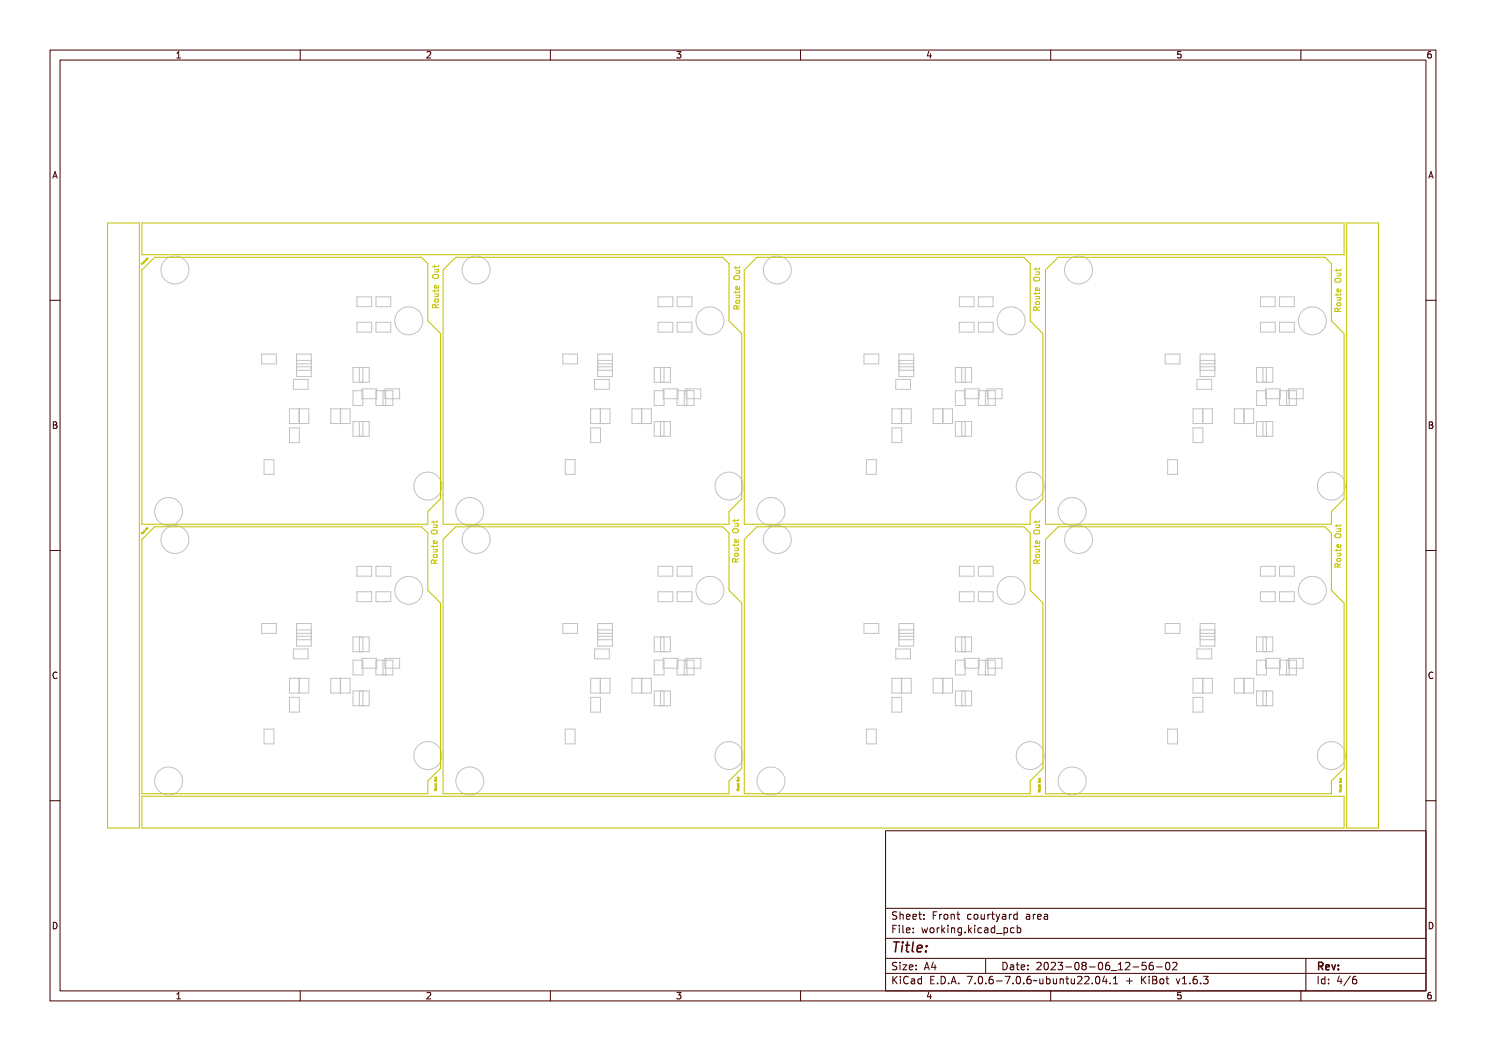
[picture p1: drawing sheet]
<svg xmlns="http://www.w3.org/2000/svg" width="297mm" height="210mm" viewBox="0 0 297 210" stroke-linecap="round" stroke-linejoin="round" font-family="sans-serif">
<defs><g id="words">
<text font-size="2.7" fill="#480000" x="178" y="190.3">Title:</text>
<g font-size="2" fill="#480000">
<text x="178" y="183.7">Sheet: Front courtyard area</text>
<text x="178" y="186.5">File: working.kicad_pcb</text>
<text x="178" y="193.9">Size: A4</text>
<text x="178" y="196.6">KiCad E.D.A. 7.0.6-7.0.6~ubuntu22.04.1 + KiBot v1.6.3</text>
<text x="200" y="193.9">Date: 2023-08-06_12-56-02</text>
<text x="263" y="196.6">Id: 4/6</text>
<text x="263" y="193.9">Rev:</text>
</g>
<g font-size="1.7" fill="#480000">
<text x="35" y="11.7">1</text>
<text x="85" y="11.7">2</text>
<text x="135" y="11.7">3</text>
<text x="185" y="11.7">4</text>
<text x="235" y="11.7">5</text>
<text x="285" y="11.7">6</text>
<text x="10.5" y="35.7">A</text>
<text x="285.5" y="35.7">A</text>
<text x="10.5" y="85.6">B</text>
<text x="285.5" y="85.6">B</text>
<text x="10.5" y="135.7">C</text>
<text x="285.5" y="135.7">C</text>
<text x="10.5" y="185.6">D</text>
<text x="285.5" y="185.6">D</text>
<text x="35" y="199.7">1</text>
<text x="85" y="199.7">2</text>
<text x="135" y="199.7">3</text>
<text x="185" y="199.7">4</text>
<text x="235" y="199.7">5</text>
<text x="285" y="199.7">6</text>
</g>
</g></defs>
<g fill="none" stroke="#c2c2c2" stroke-width=".2">
<path d="M71.3 59.3h3v2h-3zM75.1 59.3h3v2h-3zM131.5 59.3h3v2h-3zM135.3 59.3h3v2h-3zM191.7 59.3h3v2h-3zM195.5 59.3h3v2h-3zM251.9 59.3h3v2h-3zM255.7 59.3h3v2h-3zM52.3 70.7h2.9v2h-2.9zM58.6 75.8h3v2h-3zM59.3 72h2.9M59.3 74h2.9"/>
<path d="M59.3 72.7h2.9M59.3 70.7h2.9v4.6h-2.9zM59.3 73.3h2.9M70.6 73.4h3.2v3h-3.2zM70.6 78.1h1.9v2.9h-1.9zM71.3 64.4h3v2h-3zM71.8 73.4v3M72.4 77.7h2.9v2h-2.9zM72.5 73.4v3M75.1 78.1h3.4v2.9h-3.4zM75.1 64.4h3v2h-3zM76.5 78.1v2.9"/>
<path d="M76.9 77.7h3v2h-3zM77.1 78.1v2.9M112.5 70.7h2.9v2h-2.9zM118.8 75.8h3v2h-3zM119.5 72h2.9M119.5 74h2.9M119.5 70.7h2.9v4.6h-2.9zM119.5 72.7h2.9M119.5 73.3h2.9M130.8 78.1h1.9v2.9h-1.9zM130.8 73.4h3.2v3h-3.2zM131.5 64.4h3v2h-3z"/>
<path d="M132 73.4v3M132.6 77.7h2.9v2h-2.9zM132.7 73.4v3M135.3 78.1h3.4v2.9h-3.4zM135.3 64.4h3v2h-3zM136.7 78.1v2.9M137.1 77.7h3v2h-3zM137.3 78.1v2.9M172.7 70.7h2.9v2h-2.9zM179 75.8h3v2h-3zM179.7 72h2.9M179.7 74h2.9"/>
<path d="M179.7 72.7h2.9M179.7 70.7h2.9v4.6h-2.9zM179.7 73.3h2.9M191 73.4h3.2v3h-3.2zM191 78.1h1.9v2.9h-1.9zM191.7 64.4h3v2h-3zM192.2 73.4v3M192.7 77.7h3v2h-3zM192.9 73.4v3M195.5 78.1h3.4v2.9h-3.4zM195.5 64.4h3v2h-3zM196.9 78.1v2.9"/>
<path d="M197.3 77.7h3v2h-3zM197.5 78.1v2.9M232.9 70.7h2.9v2h-2.9zM239.2 75.8h3v2h-3zM239.9 72h2.9M239.9 70.7h2.9v4.6h-2.9zM239.9 74h2.9M239.9 72.7h2.9M239.9 73.3h2.9M251.2 73.4h3.2v3h-3.2zM251.2 78.1h1.9v2.9h-1.9zM251.9 64.4h3v2h-3z"/>
<path d="M252.4 73.4v3M252.9 77.7h3v2h-3zM253.1 73.4v3M255.7 78.1h3.4v2.9h-3.4zM255.7 64.4h3v2h-3zM257.1 78.1v2.9M257.5 77.7h3v2h-3zM257.7 78.1v2.9M52.8 91.8h1.9v3h-1.9zM57.9 85.5h1.9v2.9h-1.9zM57.9 81.7h3.8v2.9h-3.8zM59.8 81.7v2.9"/>
<path d="M66.1 81.7h3.9v2.9h-3.9zM68 81.7v2.9M68.1 81.7v2.9M70.6 84.2h3.2v3h-3.2zM71.8 84.2v3M72.5 84.2v3M113 91.8h1.9v3h-1.9zM118.1 81.7h3.8v2.9h-3.8zM118.1 85.5h1.9v2.9h-1.9zM120 81.7v2.9M126.3 81.7h3.9v2.9h-3.9zM128.2 81.7v2.9"/>
<path d="M128.3 81.7v2.9M130.8 84.2h3.2v3h-3.2zM132 84.2v3M132.7 84.2v3M173.2 91.8h1.9v3h-1.9zM178.3 85.5h1.9v2.9h-1.9zM178.3 81.7h3.8v2.9h-3.8zM180.2 81.7v2.9M186.5 81.7h3.9v2.9h-3.9zM188.4 81.7v2.9M188.5 81.7v2.9M191 84.2h3.2v3h-3.2z"/>
<path d="M192.2 84.2v3M192.9 84.2v3M233.4 91.8h1.9v3h-1.9zM238.5 81.7h3.8v2.9h-3.8zM238.5 85.5h1.9v2.9h-1.9zM240.4 81.7v2.9M246.7 81.7h3.9v2.9h-3.9zM248.6 81.7v2.9M248.7 81.7v2.9M251.2 84.2h3.2v3h-3.2zM252.4 84.2v3M253.1 84.2v3"/>
<path d="M71.3 113.2h3v1.9h-3zM71.3 118.2h3v2h-3zM75.1 113.2h3v1.9h-3zM75.1 118.2h3v2h-3zM131.5 113.2h3v1.9h-3zM131.5 118.2h3v2h-3zM135.3 113.2h3v1.9h-3zM135.3 118.2h3v2h-3zM191.7 113.2h3v1.9h-3zM191.7 118.2h3v2h-3zM195.5 113.2h3v1.9h-3zM195.5 118.2h3v2h-3z"/>
<path d="M251.9 113.2h3v1.9h-3zM251.9 118.2h3v2h-3zM255.7 113.2h3v1.9h-3zM255.7 118.2h3v2h-3zM52.3 124.6h2.9v2h-2.9zM57.9 135.5h3.8v3h-3.8zM57.9 139.3h1.9v3h-1.9zM58.6 129.7h3v1.9h-3zM59.3 126.6h2.9M59.3 124.6h2.9v4.5h-2.9zM59.3 127.1h2.9M59.3 125.9h2.9"/>
<path d="M59.3 127.8h2.9M59.8 135.5v3M66.1 135.5h3.9v3h-3.9zM68 135.5v3M68.1 135.5v3M70.6 127.3h3.2v2.9h-3.2zM70.6 138.1h3.2v2.9h-3.2zM70.6 131.9h1.9v3h-1.9zM71.8 127.3v2.9M71.8 138.1v2.9M72.4 131.6h2.9v1.9h-2.9zM72.5 127.3v2.9"/>
<path d="M72.5 138.1v2.9M75.1 131.9h3.4v3h-3.4zM76.5 131.9v3M76.9 131.6h3v1.9h-3zM77.1 131.9v3M112.5 124.6h2.9v2h-2.9zM118.1 135.5h3.8v3h-3.8zM118.1 139.3h1.9v3h-1.9zM118.8 129.7h3v1.9h-3zM119.5 126.6h2.9M119.5 124.6h2.9v4.5h-2.9zM119.5 127.1h2.9"/>
<path d="M119.5 125.9h2.9M119.5 127.8h2.9M120 135.5v3M126.3 135.5h3.9v3h-3.9zM128.2 135.5v3M128.3 135.5v3M130.8 131.9h1.9v3h-1.9zM130.8 127.3h3.2v2.9h-3.2zM130.8 138.1h3.2v2.9h-3.2zM132 127.3v2.9M132 138.1v2.9M132.6 131.6h2.9v1.9h-2.9z"/>
<path d="M132.7 127.3v2.9M132.7 138.1v2.9M135.3 131.9h3.4v3h-3.4zM136.7 131.9v3M137.1 131.6h3v1.9h-3zM137.3 131.9v3M172.7 124.6h2.9v2h-2.9zM178.3 135.5h3.8v3h-3.8zM178.3 139.3h1.9v3h-1.9zM179 129.7h3v1.9h-3zM179.7 126.6h2.9M179.7 124.6h2.9v4.5h-2.9z"/>
<path d="M179.7 127.1h2.9M179.7 125.9h2.9M179.7 127.8h2.9M180.2 135.5v3M186.5 135.5h3.9v3h-3.9zM188.4 135.5v3M188.5 135.5v3M191 127.3h3.2v2.9h-3.2zM191 131.9h1.9v3h-1.9zM191 138.1h3.2v2.9h-3.2zM192.2 127.3v2.9M192.2 138.1v2.9"/>
<path d="M192.7 131.6h3v1.9h-3zM192.9 127.3v2.9M192.9 138.1v2.9M195.5 131.9h3.4v3h-3.4zM196.9 131.9v3M197.3 131.6h3v1.9h-3zM197.5 131.9v3M232.9 124.6h2.9v2h-2.9zM238.5 135.5h3.8v3h-3.8zM238.5 139.3h1.9v3h-1.9zM239.2 129.7h3v1.9h-3zM239.9 124.6h2.9v4.5h-2.9z"/>
<path d="M239.9 126.6h2.9M239.9 127.1h2.9M239.9 125.9h2.9M239.9 127.8h2.9M240.4 135.5v3M246.7 135.5h3.9v3h-3.9zM248.6 135.5v3M248.7 135.5v3M251.2 127.3h3.2v2.9h-3.2zM251.2 131.9h1.9v3h-1.9zM251.2 138.1h3.2v2.9h-3.2zM252.4 127.3v2.9"/>
<path d="M252.4 138.1v2.9M252.9 131.6h3v1.9h-3zM253.1 127.3v2.9M253.1 138.1v2.9M255.7 131.9h3.4v3h-3.4zM257.1 131.9v3M257.5 131.6h3v1.9h-3zM257.7 131.9v3M52.8 145.7h1.9v2.9h-1.9zM113 145.7h1.9v2.9h-1.9zM173.2 145.7h1.9v2.9h-1.9zM233.4 145.7h1.9v2.9h-1.9z"/>
<circle cx="35" cy="54" r="2.79"/>
<circle cx="95.2" cy="54" r="2.79"/>
<circle cx="155.4" cy="54" r="2.79"/>
<circle cx="215.6" cy="53.9" r="2.79"/>
<circle cx="81.7" cy="64.1" r="2.79"/>
<circle cx="141.9" cy="64.1" r="2.79"/>
<circle cx="202.1" cy="64.1" r="2.79"/>
<circle cx="262.3" cy="64.1" r="2.79"/>
<circle cx="85.5" cy="97.1" r="2.79"/>
<circle cx="145.7" cy="97.1" r="2.79"/>
<circle cx="205.9" cy="97.1" r="2.79"/>
<circle cx="266.1" cy="97.1" r="2.79"/>
<circle cx="33.7" cy="102.2" r="2.79"/>
<circle cx="35" cy="107.8" r="2.79"/>
<circle cx="81.7" cy="118" r="2.79"/>
<circle cx="93.9" cy="102.2" r="2.79"/>
<circle cx="95.2" cy="107.8" r="2.79"/>
<circle cx="141.9" cy="118" r="2.79"/>
<circle cx="154.1" cy="102.2" r="2.79"/>
<circle cx="155.4" cy="107.8" r="2.79"/>
<circle cx="202.1" cy="118" r="2.79"/>
<circle cx="214.3" cy="102.2" r="2.79"/>
<circle cx="215.6" cy="107.8" r="2.79"/>
<circle cx="262.3" cy="118" r="2.79"/>
<circle cx="33.7" cy="156.1" r="2.79"/>
<circle cx="85.5" cy="151" r="2.79"/>
<circle cx="93.9" cy="156.1" r="2.79"/>
<circle cx="145.7" cy="151" r="2.79"/>
<circle cx="154.1" cy="156.1" r="2.79"/>
<circle cx="205.9" cy="151" r="2.79"/>
<circle cx="214.3" cy="156.1" r="2.79"/>
<circle cx="266.1" cy="151" r="2.79"/>
</g>
<g fill="none" stroke="#c2c200" stroke-width=".2">
<path d="M21.5 44.6h6.4v120.9h-6.4zM28.2 52.8h.3h-.2l.1 .1zM28.3 52.8h.1M28.3 52.6l-.1 .1 .2 .2M28.3 52.6h.1M28.3 52.6l.1 .1M28.4 44.6h240.2v6.3h-240.2zM28.4 54l2.5-2.6h53.3l1.3 1.3v11.4l2.5 2.6v33l-2.5 2.5v2.6h-57.1zM28.4 52.7l.1 .1M28.4 52.7h.1M28.5 52.6h.1M28.5 52.6v.1"/>
<path d="M28.5 52.5v.1M28.5 52.5h.1M28.5 52.5l.2 .1-.1-.2 .1 .2zM28.5 52.7h.1M28.6 52.5v.1M28.6 52.7h.1M28.6 52.4l.1 .1M28.6 52.6v.1M28.6 52.6h.1M28.7 52.4l.1 .1M28.7 52.3l.2 .1zM28.7 52.5h.1"/>
<path d="M28.7 52.2l.1 .2M28.8 52.5h-.1M28.8 52.5h.1M28.8 52.2l-.1 .1M28.8 52.4h.1M28.8 52.2l.2 .1zM28.8 52.2h.1M28.9 52.2l.1 .1M28.9 52.2h.1M28.9 52.4h.1M28.9 52.1l-.1 .1M28.9 52.1l.1 .1"/>
<path d="M29 52.2l-.1 .1M29 52.3h.1M29 52.2v.1M29.1 51.9l.1 .1M29.1 51.9h.1M29.1 51.9l.1 .1zM29.1 51.8v.1M29.1 51.8h.1M29.1 51.8l.2 .1M29.2 51.9h.1v-.1l.1 .1zM29.3 52h-.1M29.3 52h.1"/>
<path d="M29.3 51.7l.1 .1M29.3 51.9v.1M29.3 51.6l.2 .2zM29.4 51.7l.1 .1M29.4 51.8h.1M29.4 51.5l.1 .2M29.5 51.8h-.1M29.5 51.8h.1M29.5 51.6h-.1M29.5 51.7h.1M29.6 51.7h-.1M29.6 51.7h.1"/>
<path d="M86.5 55l.8-.2a.39 .39 0 0 1 .4 .4 .39 .39 0 0 1-.4 .4h-.4a.39 .39 0 0 1-.4-.2 .39 .39 0 0 1 0-.4zM86.8 55.4a.54 .54 0 0 1 .7-.1 .54 .54 0 0 1 .2 .7 .62 .62 0 0 1-1-.5zM86.8 55.6a.51 .51 0 0 1 .5-.2 .51 .51 0 0 1 .4 .4 .51 .51 0 0 1-.5 .1 .51 .51 0 0 1-.4-.3zM86.9 53v.4M86.9 57.9v.4M86.9 58.7h.7M86.9 53.8h.7M86.9 59.9l.5-.2 .2 .4-.2 .3h-.3l-.2-.3zM86.9 59.1h.9l-.1 .2a.28 .28 0 0 1 .1 .3 .28 .28 0 0 1-.3 .2h-.6v-.2h.7l.1-.1-.2-.2h-.6zM86.9 58.2h.1v.3h.6l.2-.3v.3l-.2 .1-.6 .1-.1 .2v-.2h-.2v-.2h.2zM86.9 54.4h.9l-.1 .1a.28 .28 0 0 1 .1 .4 .28 .28 0 0 1-.3 .1h-.6v-.1h.7l.1-.2-.2-.2h-.6zM86.9 53.5h.1v.3h.6l.2-.3v.3l-.2 .1h-.6l-.1 .2v-.2h-.2v-.1h.2z"/>
<path d="M87 57.3l.4-.1v.6a.33 .33 0 0 0 .3-.2 .33 .33 0 0 0-.1-.4 .44 .44 0 0 1 .1 .6 .44 .44 0 0 1-.6 .1 .44 .44 0 0 1-.1-.6zM87.1 57.4l.2-.1v.5l-.2-.2zM87.5 53.8l.1 .5h-.7M87.5 58.7l.1 .5h-.7M87.6 57v.4l-.1 .1h-.6v-.5h.2l.2 .5M87.6 53l-.1 .3h-1M87.6 57.9l-.1 .3h-1M91.1 51.4h53.3l1.3 1.3v11.4l2.5 2.6v33l-2.5 2.5v2.6h-57.1v-50.8zM146.8 55.2l.7-.1a.39 .39 0 0 1 .4 .4 .39 .39 0 0 1-.4 .4h-.4a.4 .4 0 0 1-.4-.3 .4 .4 0 0 1 .1-.4zM147 55.6a.54 .54 0 0 1 .7-.1 .54 .54 0 0 1 .2 .7 .62 .62 0 0 1-1-.4zM147 55.8a.51 .51 0 0 1 .5-.2 .51 .51 0 0 1 .4 .4 .51 .51 0 0 1-.5 .2 .51 .51 0 0 1-.4-.4zM147.1 53.2v.5"/>
<path d="M147.1 58.1v.5M147.1 59h.7M147.1 54.1h.7M147.1 59.4h.9l-.1 .1a.28 .28 0 0 1 .1 .4 .28 .28 0 0 1-.3 .1h-.6v-.1h.7l.1-.2-.2-.2h-.6zM147.1 58.4h.1v.4h.6l.2-.4v.4l-.2 .1h-.6l-.1 .2v-.2h-.2v-.1h.2zM147.1 54.6h.9l-.1 .2a.28 .28 0 0 1 .1 .3 .28 .28 0 0 1-.3 .2h-.6v-.1l.7-.1 .1-.1-.2-.2h-.6zM147.1 53.7h.1v.3h.6l.2-.3v.3l-.2 .2h-.6l-.1 .2v-.2h-.2v-.2h.2zM147.2 57.5l.4-.1v.6a.33 .33 0 0 0 .3-.2 .33 .33 0 0 0-.1-.3 .44 .44 0 0 1 .1 .6 .44 .44 0 0 1-.6 .1 .44 .44 0 0 1-.1-.7zM147.3 57.6h.2v.4l-.3-.1zM147.7 59l.1 .4-.7 .1M147.7 54.1l.1 .4-.7 .1M147.8 57.3v.3l-.1 .2-.6-.1v-.4l.2-.1 .2 .6"/>
<path d="M147.8 53.2l-.1 .3h-1M147.8 58.1l-.1 .3h-1M151.3 51.4h53.3l1.3 1.3v11.4l2.5 2.6v33l-2.5 2.5v2.6h-57.1v-50.8zM206.7 55.5l.7-.1a.39 .39 0 0 1 .4 .3 .39 .39 0 0 1-.4 .4h-.4a.39 .39 0 0 1-.4-.2 .39 .39 0 0 1 .1-.4zM206.9 55.9a.54 .54 0 0 1 .7-.1 .54 .54 0 0 1 .2 .7 .62 .62 0 0 1-1-.5zM206.9 56.1a.51 .51 0 0 1 .5-.2 .51 .51 0 0 1 .4 .4 .51 .51 0 0 1-.5 .1 .51 .51 0 0 1-.4-.3zM207 53.5v.4M207 58.4v.4M207 59.2h.8M207 54.3h.8M207.1 59.6h.8l-.1 .2a.28 .28 0 0 1 .1 .3 .28 .28 0 0 1-.3 .2h-.5v-.2h.6l.1-.1-.1-.2h-.6zM207.1 58.7h.1v.3h.5l.2-.3v.3l-.1 .1-.6 .1-.1 .2v-.2h-.3v-.2h.3z"/>
<path d="M207.1 54.9h.8l-.1 .1a.28 .28 0 0 1 .1 .4 .28 .28 0 0 1-.3 .2h-.5v-.2h.6l.1-.2-.1-.2h-.6zM207.1 54h.1v.3h.5l.2-.3v.3l-.1 .1h-.6l-.1 .3v-.3h-.3v-.1h.3zM207.2 57.8l.3-.1v.6a.33 .33 0 0 0 .3-.2 .33 .33 0 0 0-.1-.4 .44 .44 0 0 1 .1 .6 .44 .44 0 0 1-.6 .1 .44 .44 0 0 1 0-.6zM207.2 57.9l.2-.1v.5l-.2-.2zM207.7 54.3v.5h-.7M207.7 59.2v.5h-.7M207.7 57.5l.1 .4-.2 .2-.5-.1v-.5h.2l.1 .6M207.8 53.5l-.2 .3h-1M207.8 58.4l-.2 .3h-1M211.5 51.4h53.3l1.3 1.3v11.4l2.5 2.6v33l-2.5 2.5v2.6h-57.1v-50.8zM266.9 55.8l.7-.2a.39 .39 0 0 1 .4 .4 .39 .39 0 0 1-.4 .4h-.4a.39 .39 0 0 1-.4-.2 .39 .39 0 0 1 .1-.4zM267.1 56.1a.54 .54 0 0 1 .7-.1 .54 .54 0 0 1 .2 .7 .62 .62 0 0 1-1-.4z"/>
<path d="M267.1 56.3a.51 .51 0 0 1 .5-.1 .51 .51 0 0 1 .4 .3 .51 .51 0 0 1-.5 .2 .51 .51 0 0 1-.4-.4zM267.2 53.8v.4M267.2 58.6v.5M267.2 59.5h.8M267.2 54.6h.8M267.3 59.9h.8l-.1 .1a.28 .28 0 0 1 .1 .4 .28 .28 0 0 1-.3 .1h-.5v-.1h.6l.1-.2-.1-.2h-.6zM267.3 58.9h.1v.4h.5l.2-.4v.4l-.1 .1h-.6l-.1 .2v-.2h-.3v-.1h.3zM267.3 55.1h.8l-.1 .2a.28 .28 0 0 1 .1 .3 .28 .28 0 0 1-.3 .2h-.5v-.1h.6l.1-.2-.1-.2h-.6zM267.3 54.2h.1v.3h.5l.2-.3v.3l-.1 .2h-.6l-.1 .2v-.2h-.3v-.2h.3zM267.4 58l.3-.1v.7a.33 .33 0 0 0 .3-.3 .33 .33 0 0 0-.1-.3 .44 .44 0 0 1 .1 .6 .44 .44 0 0 1-.6 .1 .44 .44 0 0 1 0-.7zM267.4 58.1h.2v.4l-.2-.1zM267.9 54.6v.4l-.7 .1"/>
<path d="M267.9 59.5v.4l-.7 .1M267.9 57.8l.1 .3-.2 .2h-.5v-.5l.2-.1 .1 .6M268 53.8l-.2 .2h-1M268 58.6l-.2 .3h-1M269.2 44.6h6.3v120.9h-6.3zM86.7 61.1l.4-.1 .2 .2 .5-.3v.1l-.5 .4v.2h.5v.1h-1.2zM86.8 61.2h.3l.1 .4h-.4zM87.1 61.5l-.1-.6h-.4l-.1 .6h1.1M87.1 60.2l.6 .1a.29 .29 0 0 1-.3 .3 .29 .29 0 0 1-.3-.4zM87.6 60.8l-.5 .4M146.9 61.4l.4-.1 .2 .2 .5-.4v.2l-.5 .4v.1h.5v.2h-1.2zM147 61.5h.3l.1 .3h-.4z"/>
<path d="M147.1 60.1l.5-.1 .2 .4-.2 .2h-.3l-.2-.2zM147.3 61.7l-.1-.5-.4-.1-.1 .6h1.1M147.3 60.5l.6 .1a.29 .29 0 0 1-.3 .3 .29 .29 0 0 1-.3-.4zM147.8 61.1l-.5 .4M206.9 61.6l.3-.1 .2 .2 .5-.3v.1l-.4 .4v.2h.4v.1h-1.1zM207 61.7h.3v.4h-.4zM207.1 60.3h.6v.5h-.6l-.1-.2zM207.2 62v-.6h-.5l-.1 .6h1.2M207.3 60.7l.5 .1a.29 .29 0 0 1-.3 .3 .29 .29 0 0 1-.2-.4zM207.8 61.3l-.6 .4M267.1 61.9l.3-.1 .2 .2 .5-.4v.2l-.5 .4v.1h.5v.2h-1.1zM267.2 62h.3v.3h-.4z"/>
<path d="M267.3 60.6l.5-.1 .2 .4-.2 .2h-.4l-.2-.2zM267.4 62.2v-.5l-.5-.1-.1 .6h1.2M267.5 61l.5 .1a.29 .29 0 0 1-.3 .3 .29 .29 0 0 1-.2-.4zM268 61.6l-.6 .4M28.2 106.6h.3l-.2 .1 .1 .1zM28.3 106.6h.1M28.3 106.5h-.1l.2 .2M28.3 106.5h.1M28.3 106.6h.2M28.4 107.8l2.5-2.5h53.3l1.3 1.2v11.5l2.5 2.5v33l-2.5 2.6v2.5h-57.1zM28.4 106.5h.1M28.4 106.5l-.1 .1"/>
<path d="M28.5 106.4h.1M28.5 106.4v.1M28.5 106.4h.2l-.1-.1 .1 .1zM28.5 106.5h.1M28.6 106.4v.1M28.6 106.3l.1 .1M28.6 106.5h.1M28.7 106.2l.1 .1M28.7 106.2l.2 .1zM28.7 106.4h.1M28.7 106.1l.1 .1M28.8 106.3h.1"/>
<path d="M28.8 106.3l-.1 .1M28.8 106.1l-.1 .1M28.8 106.2h.1M28.8 106l.2 .2zM28.8 106l.1 .1M28.9 106h-.1M28.9 106.1h.1M28.9 106.2h.1M28.9 106h.1M29 106l-.1 .1M29 106.1h-.1M29.1 105.7l.1 .1"/>
<path d="M29.1 105.8l.1 .1zM29.1 105.7h.1M29.1 105.6v.1M29.1 105.6l.2 .2M29.1 105.6h.1M29.2 105.8v.1M29.2 105.7l.1 .1v-.2l.1 .1zM29.2 105.9h.1M29.3 105.8l-.1 .1M29.3 105.6l.1 .1M29.3 105.8h.1M29.3 105.5l.2 .1z"/>
<path d="M29.4 105.5l.1 .1M29.4 105.7h.1M29.4 105.4l.1 .1M29.5 105.6h.1M29.5 105.4l-.1 .1M29.5 105.5h.1M29.6 105.5h-.1M29.6 105.5h.1M86.4 106l.6-.1a.39 .39 0 0 1 .4 .4 .39 .39 0 0 1-.4 .4h-.4a.4 .4 0 0 1-.4-.3 .4 .4 0 0 1 .2-.4zM86.5 112.2l.3-.1 .2 .2 .5-.4v.2l-.4 .4v.1h.4v.2h-1.1zM86.5 106.4a.54 .54 0 0 1 .7-.1 .54 .54 0 0 1 .2 .7 .62 .62 0 0 1-1-.4zM86.5 106.6a.51 .51 0 0 1 .5-.2 .51 .51 0 0 1 .4 .4 .51 .51 0 0 1-.5 .2 .51 .51 0 0 1-.4-.4z"/>
<path d="M86.6 112.3h.3v.3h-.4zM86.6 104v.5M86.6 108.9v.5M86.6 109.8h.8M86.6 104.9h.8M86.7 110.9l.5-.1 .2 .4-.2 .2h-.4l-.2-.2zM86.7 110.2h.8l-.1 .1a.28 .28 0 0 1 .1 .4 .28 .28 0 0 1-.3 .1h-.5v-.1h.6l.1-.2-.1-.2h-.6zM86.7 109.2h.1v.4h.5l.2-.4v.4l-.1 .1h-.6l-.1 .2v-.2h-.3v-.1h.3zM86.7 105.4h.8l-.1 .2a.28 .28 0 0 1 .1 .3 .28 .28 0 0 1-.3 .2h-.5v-.1l.6-.1 .1-.1-.1-.2h-.6zM86.7 104.5h.1v.3h.5l.2-.3v.3l-.1 .2h-.6l-.1 .2v-.2h-.3v-.2h.3zM86.8 108.3l.3-.1v.6a.33 .33 0 0 0 .3-.2 .33 .33 0 0 0 0-.3 .44 .44 0 0 1 0 .6 .44 .44 0 0 1-.6 .1 .44 .44 0 0 1 0-.7zM86.8 112.5v-.5l-.5-.1-.1 .6h1.2"/>
<path d="M86.8 108.4h.2v.4l-.2-.1zM86.9 111.3l.5 .1a.29 .29 0 0 1-.3 .3 .29 .29 0 0 1-.2-.4zM87.3 104.9v.4l-.7 .1M87.3 109.8v.4l-.7 .1M87.3 108.1l.1 .3-.2 .2-.5-.1v-.4l.2-.1 .1 .6M87.4 111.9l-.6 .4M87.4 104l-.2 .3h-1M87.4 108.9l-.2 .3h-1M88.6 107.8l2.5-2.5h53.3l1.3 1.2v11.5l2.5 2.5v33l-2.5 2.6v2.5h-57.1zM146.5 105.8l.7-.2a.39 .39 0 0 1 .4 .4 .39 .39 0 0 1-.4 .4h-.4a.39 .39 0 0 1-.4-.2 .39 .39 0 0 1 .1-.4zM146.7 111.9l.3-.1 .2 .2 .5-.3v.1l-.4 .4v.2h.4v.1h-1.1zM146.7 106.2a.54 .54 0 0 1 .7-.1 .54 .54 0 0 1 .2 .7 .62 .62 0 0 1-1-.5z"/>
<path d="M146.7 106.4a.51 .51 0 0 1 .5-.2 .51 .51 0 0 1 .4 .4 .51 .51 0 0 1-.5 .1 .51 .51 0 0 1-.4-.3zM146.8 112h.3v.4h-.4zM146.8 103.8v.4M146.8 108.7v.4M146.8 109.5h.8M146.8 104.6h.8M146.9 110.7l.5-.2 .2 .4-.2 .3h-.4l-.2-.3zM146.9 109.9h.8l-.1 .2a.28 .28 0 0 1 .1 .3 .28 .28 0 0 1-.3 .2h-.5v-.2h.6l.1-.1-.1-.2h-.6zM146.9 109h.1v.3h.5l.2-.3v.3l-.1 .1-.6 .1-.1 .2v-.2h-.3v-.2h.3zM146.9 105.2h.8l-.1 .1a.28 .28 0 0 1 .1 .4 .28 .28 0 0 1-.3 .1h-.5v-.1h.6l.1-.2-.1-.2h-.6zM146.9 104.3h.1v.3h.5l.2-.3v.3l-.1 .1h-.6l-.1 .2v-.2h-.3v-.1h.3zM147 108.1l.3-.1v.6a.33 .33 0 0 0 .3-.2 .33 .33 0 0 0 0-.4 .44 .44 0 0 1 0 .6 .44 .44 0 0 1-.6 .1 .44 .44 0 0 1 0-.6z"/>
<path d="M147 112.3v-.6h-.5l-.1 .6h1.2M147 108.2l.2-.1v.5l-.2-.2zM147.1 111l.5 .1a.29 .29 0 0 1-.3 .3 .29 .29 0 0 1-.2-.4zM147.5 104.6v.5h-.7M147.5 109.5v.5h-.7M147.5 107.8l.1 .4-.2 .1h-.5v-.5h.2l.1 .5M147.6 111.6l-.6 .4M147.6 103.8l-.2 .3h-1M147.6 108.7l-.2 .3h-1M148.8 107.8l2.5-2.5h53.3l1.3 1.2v11.5l2.5 2.5v33l-2.5 2.6v2.5h-57.1zM206.7 106.1l.7-.2a.39 .39 0 0 1 .4 .4 .39 .39 0 0 1-.4 .4h-.4a.39 .39 0 0 1-.4-.2 .39 .39 0 0 1 .1-.4zM206.9 112.2l.3-.1 .2 .2 .5-.4v.2l-.4 .4v.1h.4v.2h-1.1z"/>
<path d="M206.9 106.4a.54 .54 0 0 1 .7-.1 .54 .54 0 0 1 .2 .7 .62 .62 0 0 1-1-.4zM206.9 106.6a.51 .51 0 0 1 .5-.2 .51 .51 0 0 1 .4 .4 .51 .51 0 0 1-.5 .2 .51 .51 0 0 1-.4-.4zM207 112.3h.3v.3h-.4zM207 109.8h.8M207 104.9h.8M207 104v.5M207 108.9v.5M207.1 110.2h.8l-.1 .1a.28 .28 0 0 1 .1 .4 .28 .28 0 0 1-.3 .1h-.5v-.1h.6l.1-.2-.1-.2h-.6zM207.1 109.2h.1v.4h.5l.2-.4v.4l-.1 .1h-.6l-.1 .2v-.2h-.3v-.1h.3zM207.1 105.4h.8l-.1 .2a.28 .28 0 0 1 .1 .3 .28 .28 0 0 1-.3 .2h-.5v-.1l.6-.1 .1-.1-.1-.2h-.6zM207.1 104.5h.1v.3h.5l.2-.3v.3l-.1 .2h-.6l-.1 .2v-.2h-.3v-.2h.3zM207.1 110.9h.6v.4l-.6 .1-.1-.2z"/>
<path d="M207.2 108.3l.3-.1v.6a.33 .33 0 0 0 .3-.2 .33 .33 0 0 0-.1-.3 .44 .44 0 0 1 .1 .6 .44 .44 0 0 1-.6 .1 .44 .44 0 0 1 0-.7zM207.2 112.5v-.5l-.5-.1-.1 .6h1.2M207.2 108.4h.2v.4l-.2-.1zM207.3 111.3l.5 .1a.29 .29 0 0 1-.3 .3 .29 .29 0 0 1-.2-.4zM207.7 109.8v.4l-.7 .1M207.7 104.9v.4l-.7 .1M207.7 108.1l.1 .3-.2 .2-.5-.1v-.4l.2-.1 .1 .6M207.8 108.9l-.2 .3h-1M207.8 104l-.2 .3h-1M207.8 111.9l-.6 .4M211.5 105.3h53.3l1.3 1.2v11.5l2.5 2.5v33l-2.5 2.6v2.5h-57.1v-50.8zM266.9 106.8l.7-.1a.39 .39 0 0 1 .4 .4 .39 .39 0 0 1-.4 .4h-.4a.39 .39 0 0 1-.4-.3 .39 .39 0 0 1 .1-.4z"/>
<path d="M267.1 112.9l.3-.1 .2 .3 .5-.4v.2l-.5 .3v.2h.5v.1h-1.1zM267.1 107.2a.54 .54 0 0 1 .7-.1 .54 .54 0 0 1 .2 .7 .62 .62 0 0 1-1-.5zM267.1 107.4a.51 .51 0 0 1 .5-.2 .51 .51 0 0 1 .4 .4 .51 .51 0 0 1-.5 .2 .51 .51 0 0 1-.4-.4zM267.2 113h.3v.4h-.4zM267.2 110.5h.8M267.2 105.7h.8M267.2 104.8v.5M267.2 109.7v.5M267.3 110.9h.8l-.1 .2a.28 .28 0 0 1 .1 .3 .28 .28 0 0 1-.3 .2h-.5v-.1l.6-.1 .1-.1-.1-.2h-.6zM267.3 110h.1v.3h.5l.2-.3v.3l-.1 .2h-.6l-.1 .2v-.2h-.3v-.2h.3zM267.3 106.2h.8l-.1 .1a.28 .28 0 0 1 .1 .4 .28 .28 0 0 1-.3 .2h-.5v-.2h.6l.1-.2-.1-.1-.6-.1zM267.3 105.3h.1v.3h.5l.2-.3v.3l-.1 .1h-.6l-.1 .3v-.3h-.3v-.1h.3z"/>
<path d="M267.3 111.6h.6v.5h-.6l-.1-.1zM267.4 109.1l.3-.1v.6a.33 .33 0 0 0 .3-.2 .33 .33 0 0 0-.1-.4 .44 .44 0 0 1 .1 .7 .44 .44 0 0 1-.6 0 .44 .44 0 0 1 0-.6zM267.4 113.3v-.6h-.5l-.1 .6h1.2M267.4 109.2l.2-.1v.5l-.2-.2zM267.5 112.1h.5a.29 .29 0 0 1-.3 .3 .29 .29 0 0 1-.2-.3zM267.9 105.7v.4l-.7 .1M267.9 110.5v.5l-.7 .1M267.9 108.9l.1 .3-.2 .2-.5-.1v-.4l.2-.1 .1 .6M268 112.6l-.6 .4M268 104.8l-.2 .3h-1M268 109.7l-.2 .3h-1M28.4 159.1h240.2v6.4h-240.2z"/>
<path d="M86.9 157.8v.2h.3M86.9 157.8h.1M86.9 155.9h.1M87 157.9l.3-.1-.2 .2 .2 .1h-.4zM87 156.1h.3zM87 157.9l.1 .1zM87 155.3v.1M87 156.8v.2M87 157.1h.2M87 155.5h.2M87 157.2h.3v.2h-.3l.3-.1zM87 156.9l.3 .1-.3 .1z"/>
<path d="M87 155.7h.3v.2h-.3l.3-.1zM87 155.4l.3 .1-.3 .1zM87 157.4l.1 .2h.1v-.2M87 157.8h.1M87 157.8l.1 .2M87 156.6h.2v.2l.1-.2v.2h-.2zM87.1 157.4h-.1M87.1 157.4h.1M87.1 156.7v.1zM87.2 157.4h.1M87.2 157.1h.1M87.2 155.5v.1"/>
<path d="M87.2 156.6v.1h-.2v-.1l.1 .1M87.2 155.6v.1h-.2M87.2 157.1v.1l-.2 .1M87.2 157.8l-.1 .1M87.2 155.3l-.3 .1M87.2 156.8v.1M87.2 156.9h-.3M147.3 156.9h.3M147.3 155.4h.3M147.3 157.8v.2h.4M147.3 155.9l.1 .2h.2l.1-.2M147.3 157.8l.2 .2"/>
<path d="M147.3 157.8h.1M147.4 155.9h.2M147.4 155.9h-.1M147.4 157.9l.3-.1-.1 .2 .1 .1h-.3zM147.4 156.1h.3zM147.4 157.9l.1 .1zM147.4 157.1h.3M147.4 157.3h.2M147.4 155.5h.3M147.4 155.7h.2M147.4 155.3v.1M147.4 156.8v.2"/>
<path d="M147.5 157.6h.1M147.5 157.5v.1M147.5 157.2h.2v.2h-.2l.2-.1zM147.5 156.9l.2 .1-.2 .1zM147.5 155.7h.2v.2h-.2l.2-.1zM147.5 155.4l.2 .1-.2 .1zM147.5 157.6h.2M147.5 157.4h.2M147.5 157.4v.1M147.5 156.6h.1v.2l.1-.2v.2h-.2zM147.5 156.7l.1 .1zM147.6 155.9h.1"/>
<path d="M147.7 157.4v.1M147.7 157.1h.1M147.7 155.5v.1M147.7 156.6l-.1 .1h-.1v-.1l.1 .1M147.7 157.5v.1M147.7 157.6h.1M147.7 155.6v.1M147.7 157.1v.1M147.7 157.2l-.1 .1M147.7 156.9h-.1M147.7 155.7h-.1M147.7 155.3l-.1 .1"/>
<path d="M147.7 157.8l-.2 .1M147.7 155.3h.1M147.7 156.8v.1M147.7 156.9h.1M207.5 156.3h.1M207.6 158.1l.3-.1-.1 .2 .1 .1h-.3zM207.6 156.3l.3 .1zM207.6 158.2l.1 .1zM207.6 157.4h.3M207.6 155.8h.3M207.6 155.5v.2M207.6 157.1v.1"/>
<path d="M207.6 156.9l.1 .1M207.7 157.8v.1M207.7 157.7v.1M207.7 157.5h.2v.1l-.2 .1 .2-.1zM207.7 157.2l.2 .1-.2 .1zM207.7 156h.2v.1l-.2 .1 .2-.1zM207.7 155.7l.2 .1-.2 .1zM207.7 157.9h.2M207.7 157.7h.2M207.7 157.7h.1M207.7 156.8h.1M207.7 156.8l-.1 .1"/>
<path d="M207.7 156.9h.1v.2l.1-.2v.1l-.2 .1zM207.7 158.2l-.2-.2v.2h.4M207.7 156.9l.1 .2zM207.7 156.8l.1 .2M207.9 157.4v.1h-.3M207.9 157.7h.1M207.9 155.8h.1M207.9 156.8v.2h-.2M207.9 155.8v.1h-.3M207.9 157.7v.1M207.9 157.8v.1M207.9 157.1l-.4 .1"/>
<path d="M207.9 155.5l-.4 .1M207.9 158l-.2 .1M207.9 157.1h.1M267.7 156.3l.1-.2 .3 .2M267.7 156.3h.1M267.7 158.1v.1h.4M267.7 156.3h.4M267.7 158h.2M267.7 158v.1M267.8 158.1l.3-.1-.1 .2 .1 .1h-.3zM267.8 156.3l.3 .1zM267.8 158.2l.1 .1z"/>
<path d="M267.8 155.5v.2M267.8 157.1v.1M267.8 157.4h.3M267.8 155.8h.3M267.9 157.8v.1M267.9 157.7v.1M267.9 156.8v.2h.2M267.9 157.5h.2v.1l-.2 .1 .2-.1zM267.9 157.2l.2 .1-.2 .1zM267.9 156h.2v.1l-.2 .1 .2-.1zM267.9 155.7l.2 .1-.2 .1zM267.9 158v.1"/>
<path d="M267.9 157.9h.2M267.9 157.7h.1M267.9 157.7h.2M267.9 158.1v.1M267.9 156.8h.1M267.9 156.8l.1 .2M267.9 156.9h.1v.2l.1-.2v.2h-.2zM267.9 156.9l.1 .2zM268.1 157.7h.1M268.1 155.8h.1M268.1 157.7v.1M268.1 157.8v.1"/>
<path d="M268.1 155.8v.1h-.3M268.1 156.8v.1M268.1 157.4h.1M268.1 158l-.2 .1M268.1 155.5l-.4 .1M268.1 157.1h.1M268.1 157.4l-.3 .1M268.1 157.1l-.4 .1M268.1 156.9v.1M268.1 156.3h.1"/>
<circle cx="28.5" cy="52.7" r=".09"/>
<circle cx="28.5" cy="52.7" r=".06"/>
<circle cx="29.1" cy="52" r=".1"/>
<circle cx="87.3" cy="60.4" r=".43"/>
<circle cx="147.5" cy="60.7" r=".43"/>
<circle cx="207.5" cy="60.9" r=".43"/>
<circle cx="267.7" cy="61.2" r=".43"/>
<circle cx="28.5" cy="106.5" r=".09"/>
<circle cx="28.5" cy="106.5" r=".06"/>
<circle cx="29.1" cy="105.9" r=".1"/>
<circle cx="87.1" cy="111.5" r=".43"/>
<circle cx="147.3" cy="111.2" r=".43"/>
<circle cx="207.5" cy="111.5" r=".43"/>
<circle cx="267.7" cy="112.2" r=".43"/>
<circle cx="87.1" cy="155.9" r=".18"/>
<circle cx="87.1" cy="156.2" r=".17"/>
<circle cx="87.1" cy="157.6" r=".1"/>
<circle cx="87.1" cy="157.6" r=".14"/>
<circle cx="147.6" cy="156.2" r=".17"/>
<circle cx="147.6" cy="157.6" r=".1"/>
<circle cx="147.6" cy="157.6" r=".14"/>
<circle cx="207.7" cy="156.3" r=".18"/>
<circle cx="207.8" cy="156.4" r=".17"/>
<circle cx="207.8" cy="157.9" r=".1"/>
<circle cx="207.8" cy="157.9" r=".14"/>
<circle cx="268" cy="156.4" r=".17"/>
<circle cx="268" cy="157.9" r=".1"/>
<circle cx="268" cy="157.9" r=".14"/>
</g>
<g fill="none" stroke="#480000" stroke-width=".2">
<path d="M10 10h277v190h-277zM12 12h273v186h-273zM60 10v2M110 10v2M160 10v2M210 10v2M260 10v2M10 60h2M285 60h2M10 110h2M285 110h2M10 160h2"/>
<path d="M285 160h2M177 166h108v32h-108zM60 198v2M110 198v2M160 198v2M177 181.5h108M177 187.5h108M177 191.5h108M177 194.5h108M178.1 195.2h.2v.6l.6-.6h.3l-.6 .6 .6 .8h-.2l-.5-.7-.2 .2v.5h-.2zM178.2 185h.9v.2h-.7v.4h.6v.2h-.6v.7h-.2zM178.3 182.4l.5-.1h.2v.2a.31 .31 0 0 0-.5-.1 .31 .31 0 0 0 0 .5 .5 .5 0 0 1 .6 .6 .5 .5 0 0 1-.8 .2l-.1-.2a.34 .34 0 0 0 .4 .1 .34 .34 0 0 0 .1-.5 .47 .47 0 0 1-.5-.2 .47 .47 0 0 1 .1-.5z"/>
<path d="M178.3 192.5l.5-.1h.2v.2a.31 .31 0 0 0-.5-.1 .31 .31 0 0 0 0 .5 .5 .5 0 0 1 .6 .6 .5 .5 0 0 1-.8 .2l-.1-.2a.34 .34 0 0 0 .4 .1 .34 .34 0 0 0 .1-.5 .47 .47 0 0 1-.5-.2 .47 .47 0 0 1 .1-.5zM179.4 182.2h.2v.6a.35 .35 0 0 1 .4-.1 .35 .35 0 0 1 .2 .4v.6h-.2v-.8h-.4v.8h-.2zM179.5 185.4h.4v.9h.4v.2h-.9v-.2h.3v-.8h-.2zM179.5 192.8h.4v.9h.4v.1h-.9v-.1h.3v-.8h-.2zM179.5 195.6h.4v.9h.4v.1h-.9v-.1h.3v-.8h-.2zM179.7 184.9h.2v.3h-.2zM179.7 192.3h.2v.3h-.2zM179.7 195.1h.2v.3h-.2zM180.6 184.9h.4v1.3l.4 .1v.2l-.5-.2v-1.2h-.3zM180.6 192.8h.8l-.6 .9h.6v.1h-.8l.6-.9h-.6zM180.7 182.8l.1-.1a.49 .49 0 0 1 .5 0 .49 .49 0 0 1 .2 .5h-.8a.42 .42 0 0 0 .3 .4 .42 .42 0 0 0 .4-.1 .47 .47 0 0 1-.4 .3 .47 .47 0 0 1-.4-.3zM180.7 195.4a.4 .4 0 0 1 .4-.3 .4 .4 0 0 1 .4 .3 .56 .56 0 0 0-.8 .4 .56 .56 0 0 0 .5 .7l.3-.1a.43 .43 0 0 1-.5 .3 .43 .43 0 0 1-.4-.4v-.6z"/>
<path d="M180.8 182.9l.4-.1 .1 .3h-.6zM181.8 195.6l.3-.1a.43 .43 0 0 1 .5 .5v.6h-.1v-.1a.38 .38 0 0 1-.5 .2 .38 .38 0 0 1-.2-.5 .38 .38 0 0 1 .4-.2h.3a.35 .35 0 0 0-.3-.4 .35 .35 0 0 0-.4 .2zM181.9 182.8l.1-.1a.49 .49 0 0 1 .5 0 .49 .49 0 0 1 .2 .5h-.8a.42 .42 0 0 0 .3 .4 .42 .42 0 0 0 .5-.1 .47 .47 0 0 1-.5 .3 .47 .47 0 0 1-.4-.3zM181.9 185.5l.1-.1a.49 .49 0 0 1 .5 0 .49 .49 0 0 1 .2 .5h-.8a.42 .42 0 0 0 .3 .4 .42 .42 0 0 0 .5-.1 .47 .47 0 0 1-.5 .3 .47 .47 0 0 1-.4-.3zM181.9 192.9l.1-.1a.49 .49 0 0 1 .5 0 .49 .49 0 0 1 .2 .5h-.8a.42 .42 0 0 0 .3 .4 .42 .42 0 0 0 .5-.1 .47 .47 0 0 1-.5 .3 .47 .47 0 0 1-.4-.3zM182 196.2l.5-.1a.31 .31 0 0 1-.2 .4 .31 .31 0 0 1-.4-.1zM182 182.9l.4-.1 .1 .3h-.6zM182 185.6l.4-.1 .1 .3h-.6zM182 193l.4-.1 .1 .3h-.6zM183 195.7l.4-.2 .2 .2v-.6h.2v1.5h-.2v-.1a.42 .42 0 0 1-.5 .1 .42 .42 0 0 1-.2-.5zM183.2 195.8l.1-.1a.4 .4 0 0 1 .3 .4 .4 .4 0 0 1-.3 .4l-.2-.2zM183.2 182.3h.2v.4h.4v.1h-.4v.7l.4 .1v.1h-.4l-.1-.1-.1-.8h-.3v-.1h.3z"/>
<path d="M183.3 185.4h.2v.3h-.2zM183.3 186.2h.2v.3h-.2zM183.3 192.8h.2v.3h-.2zM183.3 193.6h.2v.2h-.2zM184.5 182.7h.2v.3h-.2zM184.5 183.5h.2v.2h-.2zM185.2 185.4h.2l.2 .8 .1-.5h.2l.2 .5 .1-.8h.2l-.2 1.1h-.2l-.2-.7-.2 .7h-.1zM185.4 195.2h.9v.2h-.7v.4h.6v.2h-.6v.5h.7v.1h-.9zM185.7 192.4h.2l.5 1.4h-.2l-.1-.3h-.5l-.1 .3h-.2zM185.8 192.6l.2 .7h-.4zM186.6 182.3h.9v.2h-.7v.4h.6v.2h-.6v.6h-.2zM186.8 185.6l.1-.1a.39 .39 0 0 1 .4 .4 .39 .39 0 0 1-.4 .4l-.1-.2z"/>
<path d="M186.9 196.4h.2v.2h-.2zM187.1 192.4h.2v.9h.2v.2h-.2v.3h-.2v-.3h-.6zM187.1 192.6v.7h-.4zM187.8 195.2a.76 .76 0 0 1 .9 .7 .76 .76 0 0 1-.9 .7zM188 195.4a.57 .57 0 0 1 .5 .5 .57 .57 0 0 1-.5 .6zM188 182.7h.2v.2v-.1a.29 .29 0 0 1 .3-.2 .29 .29 0 0 1 .3 .3 .37 .37 0 0 0-.5-.1 .37 .37 0 0 0-.1 .4v.5h-.2zM188 185.4h.2v.2v-.1a.29 .29 0 0 1 .3-.2 .29 .29 0 0 1 .3 .3 .37 .37 0 0 0-.5-.1 .37 .37 0 0 0-.1 .4v.6h-.2zM189.1 184.9h.1v.9l.5-.4h.2l-.4 .4 .5 .7h-.2l-.4-.6-.2 .1v.5h-.1zM189.2 182.9l.1-.1a.39 .39 0 0 1 .4 .4 .39 .39 0 0 1-.4 .4l-.1-.2zM189.3 196.4h.3v.2h-.3zM190.2 182.7h.2v.1a.35 .35 0 0 1 .4-.1 .35 .35 0 0 1 .3 .4v.6h-.2l-.1-.8h-.3l-.1 .8h-.2zM190.3 185.4h.4v.9h.4v.2h-.9v-.2h.4v-.8h-.3z"/>
<path d="M190.5 195.2h.3l.4 1.4h-.2l-.1-.3h-.5l-.1 .3h-.2zM190.6 184.9h.1v.3h-.1zM190.6 195.4l.2 .7h-.4zM191.4 185.4h.2v.1a.35 .35 0 0 1 .4-.1 .35 .35 0 0 1 .3 .4v.7h-.2l-.1-.9h-.3l-.1 .9h-.2zM191.7 182.3h.1v.4h.4v.1h-.4v.7l.4 .1v.1h-.4l-.1-.1v-.8h-.3v-.1h.3zM191.7 196.4h.3v.2h-.3zM192.7 185.5l.3-.2 .3 .2v-.1h.2v1a.53 .53 0 0 1-.8 .4v-.2a.36 .36 0 0 0 .4 .1 .36 .36 0 0 0 .2-.4l-.1 .1a.53 .53 0 0 1-.7-.3 .53 .53 0 0 1 .2-.6zM192.8 185.6l.1-.1a.39 .39 0 0 1 .4 .4 .39 .39 0 0 1-.4 .4l-.1-.2zM193.8 195.2h.9l-.5 1.4h-.2l.5-1.2h-.7zM194 182.8a.39 .39 0 0 1 .4-.2 .39 .39 0 0 1 .3 .3 .4 .4 0 0 0-.6 0 .4 .4 0 0 0 0 .6 .4 .4 0 0 0 .6 0 .45 .45 0 0 1-.6 .3 .45 .45 0 0 1-.3-.6zM194.1 186.2h.3v.3h-.3zM195.1 184.9h.2v.9l.4-.4h.3l-.5 .4 .5 .7h-.2l-.4-.6-.1 .1v.5h-.2z"/>
<path d="M195.2 182.9l.1-.1a.39 .39 0 0 1 .4 .4 .39 .39 0 0 1-.4 .4l-.1-.2zM195.3 196.4h.3v.2h-.3zM196.2 182.7h.2v.8l.2 .1 .3-.2v-.7h.2v1h-.2v-.1a.35 .35 0 0 1-.4 .2 .35 .35 0 0 1-.3-.5zM196.3 185.4h.5v.9h.3v.2h-.9v-.2h.4v-.8h-.3zM196.3 195.4a.57 .57 0 0 1 .7 0 .57 .57 0 0 1 .1 .8 .5 .5 0 0 1-.6 .5 .5 .5 0 0 1-.3-.8zM196.5 195.4a.61 .61 0 0 1 .4 1l-.1 .1a.61 .61 0 0 1-.4-1zM196.6 184.9h.2v.3h-.2zM197 191.5v3M197.6 185.5a.39 .39 0 0 1 .4-.2 .39 .39 0 0 1 .3 .3 .4 .4 0 0 0-.6 0 .4 .4 0 0 0 0 .6 .4 .4 0 0 0 .6 0 .45 .45 0 0 1-.6 .3 .45 .45 0 0 1-.3-.6zM197.6 182.7h.2v.2v-.1a.29 .29 0 0 1 .4-.2 .29 .29 0 0 1 .2 .3 .37 .37 0 0 0-.4-.1 .37 .37 0 0 0-.2 .4v.5h-.2zM197.7 196.4h.3v.2h-.3zM198.7 185.4l.2-.1a.43 .43 0 0 1 .6 .5v.7h-.2v-.2a.38 .38 0 0 1-.5 .2 .38 .38 0 0 1-.2-.5 .38 .38 0 0 1 .5-.2h.2a.35 .35 0 0 0-.3-.4 .35 .35 0 0 0-.3 .2z"/>
<path d="M198.7 195.4a.38 .38 0 0 1 .4-.3 .38 .38 0 0 1 .3 .3 .43 .43 0 0 0-.5 0 .43 .43 0 0 0-.1 .5 .46 .46 0 0 1 .7 .1 .46 .46 0 0 1-.2 .6 .46 .46 0 0 1-.7-.2zM198.8 186l.5-.1a.31 .31 0 0 1-.1 .4 .31 .31 0 0 1-.4-.1zM198.9 182.3h.2v.4h.4v.1h-.4v.7l.4 .1v.1h-.4l-.2-.1v-.8h-.3v-.1h.3zM199.8 182.7h.1l.4 .8 .3-.8h.2l-.3 .7a.68 .68 0 0 1-.7 .8l.4-.5zM199.9 185.5l.3-.2 .3 .2v-.6h.2v1.6h-.2v-.2a.42 .42 0 0 1-.5 .1 .42 .42 0 0 1-.2-.5zM200 196h.5v.2h-.5zM200 185.6l.1-.1a.39 .39 0 0 1 .4 .4 .39 .39 0 0 1-.4 .4l-.1-.2zM200.1 192.4a.76 .76 0 0 1 1 .7 .76 .76 0 0 1-1 .7zM200.3 192.6a.57 .57 0 0 1 .6 .5 .57 .57 0 0 1-.6 .6zM200.9 186.8l1.2 .1zM201 195.2h.9l-.5 1.4h-.2l.5-1.2h-.7zM201.1 182.7l.2-.1a.43 .43 0 0 1 .6 .5v.6h-.2v-.1a.38 .38 0 0 1-.5 .2 .38 .38 0 0 1-.2-.5 .38 .38 0 0 1 .5-.2h.2a.35 .35 0 0 0-.2-.4 .35 .35 0 0 0-.4 .2z"/>
<path d="M201.2 183.3l.5-.1a.31 .31 0 0 1-.1 .4 .31 .31 0 0 1-.4-.1zM201.4 192.8l.3-.1a.43 .43 0 0 1 .5 .5v.6h-.1v-.1a.38 .38 0 0 1-.5 .2 .38 .38 0 0 1-.2-.5 .38 .38 0 0 1 .4-.2h.3a.35 .35 0 0 0-.3-.4 .35 .35 0 0 0-.4 .2zM201.6 193.4l.5-.1a.31 .31 0 0 1-.2 .4 .31 .31 0 0 1-.4-.1zM202.2 185.4h.2v.1a.53 .53 0 0 1 .8 .3 .53 .53 0 0 1-.6 .7l-.2-.2v.6h-.2zM202.4 182.7h.2v.2l.1-.1a.29 .29 0 0 1 .3-.2 .29 .29 0 0 1 .2 .3 .37 .37 0 0 0-.4-.1 .37 .37 0 0 0-.2 .4v.5h-.2zM202.5 185.6l.1-.1a.4 .4 0 0 1 .4 .4 .4 .4 0 0 1-.4 .4l-.2-.2zM202.5 196.4h.3v.2h-.3zM202.8 192.4h.2v.4h.4v.1h-.4v.7l.4 .1v.1h-.4l-.2-.1v-.8h-.3v-.1h.3zM203.5 182.8l.3-.2 .3 .2v-.6h.2v1.5h-.2v-.1a.42 .42 0 0 1-.5 .1 .42 .42 0 0 1-.2-.5zM203.5 195.4a.57 .57 0 0 1 .8 0 .57 .57 0 0 1 0 .8 .5 .5 0 0 1-.6 .5 .5 .5 0 0 1-.3-.8zM203.6 185.5a.39 .39 0 0 1 .4-.2 .39 .39 0 0 1 .3 .3 .4 .4 0 0 0-.5 0 .4 .4 0 0 0 0 .6 .4 .4 0 0 0 .5 0 .45 .45 0 0 1-.6 .3 .45 .45 0 0 1-.2-.6zM203.6 182.9l.1-.1a.4 .4 0 0 1 .4 .4 .4 .4 0 0 1-.4 .4l-.1-.2z"/>
<path d="M203.7 195.4a.61 .61 0 0 1 .4 1l-.1 .1a.61 .61 0 0 1-.3-1zM203.9 192.9l.1-.1a.49 .49 0 0 1 .5 0 .49 .49 0 0 1 .2 .5h-.8a.42 .42 0 0 0 .3 .4 .42 .42 0 0 0 .5-.1 .47 .47 0 0 1-.5 .3 .47 .47 0 0 1-.4-.3zM204 193l.4-.1 .1 .3h-.6zM204.7 184.9h.1v.6a.53 .53 0 0 1 .8 .3 .53 .53 0 0 1-.6 .7l-.2-.2v.2h-.1zM204.9 185.6l.1-.1a.39 .39 0 0 1 .4 .4 .39 .39 0 0 1-.4 .4l-.1-.2zM204.9 196.4h.3v.2h-.3zM205.3 192.8h.2v.3h-.2zM205.3 193.6h.2v.2h-.2zM205.9 182.7l.3-.1a.43 .43 0 0 1 .5 .5v.6h-.2v-.1a.38 .38 0 0 1-.5 .2 .38 .38 0 0 1-.2-.5 .38 .38 0 0 1 .5-.2h.2a.35 .35 0 0 0-.2-.4 .35 .35 0 0 0-.4 .2zM205.9 195.4a.38 .38 0 0 1 .4-.3 .38 .38 0 0 1 .3 .3 .43 .43 0 0 0-.5 0 .43 .43 0 0 0-.1 .5 .46 .46 0 0 1 .7 .1 .46 .46 0 0 1-.2 .6 .46 .46 0 0 1-.6-.2zM206.1 183.3l.4-.1a.31 .31 0 0 1-.1 .4 .31 .31 0 0 1-.4-.1zM207 196l1-.1a.49 .49 0 0 1-.8 .1l-.2 .2z"/>
<path d="M207.2 182.7h.2v.2l.1-.1a.29 .29 0 0 1 .3-.2 .29 .29 0 0 1 .2 .3 .37 .37 0 0 0-.4-.1 .37 .37 0 0 0-.2 .4v.5h-.2zM207.4 192.5a.53 .53 0 0 1 .8 .1 .53 .53 0 0 1-.3 .7l-.3 .4h.7v.1h-.9l.3-.5a.4 .4 0 0 0 .3-.4 .4 .4 0 0 0-.3-.4l-.3 .2zM208.3 195.6h.1l.1 .8 .2 .1 .2-.2v-.7h.2v1h-.2v-.1a.35 .35 0 0 1-.4 .2 .35 .35 0 0 1-.2-.5zM208.3 182.8l.2-.1a.49 .49 0 0 1 .5 0 .49 .49 0 0 1 .2 .5h-.8a.42 .42 0 0 0 .3 .4 .42 .42 0 0 0 .4-.1 .47 .47 0 0 1-.4 .3 .47 .47 0 0 1-.4-.3zM208.5 182.9l.3-.1 .2 .3h-.6zM208.7 192.6a.57 .57 0 0 1 .7 0 .57 .57 0 0 1 .1 .8 .5 .5 0 0 1-.6 .5 .5 .5 0 0 1-.3-.8zM208.9 192.6a.61 .61 0 0 1 .3 1l-.1 .1a.61 .61 0 0 1-.3-1zM209.5 195.1h.2v.6a.53 .53 0 0 1 .7 .3 .53 .53 0 0 1-.6 .7l-.1-.2v.1h-.2zM209.5 182.7l.3-.1a.43 .43 0 0 1 .5 .5v.6h-.2v-.1a.38 .38 0 0 1-.5 .2 .38 .38 0 0 1-.2-.5 .38 .38 0 0 1 .5-.2h.2a.35 .35 0 0 0-.2-.4 .35 .35 0 0 0-.4 .2zM209.7 183.3l.4-.1a.31 .31 0 0 1-.1 .4 .31 .31 0 0 1-.4-.1zM209.7 195.8l.1-.1a.4 .4 0 0 1 .4 .4 .4 .4 0 0 1-.4 .4l-.1-.2zM209.8 192.5a.53 .53 0 0 1 .8 .1 .53 .53 0 0 1-.3 .7l-.3 .4h.7v.1h-.9l.3-.5a.4 .4 0 0 0 .3-.4 .4 .4 0 0 0-.3-.4l-.3 .2z"/>
<path d="M210 198v2M210.7 195.6h.2v.8l.2 .1 .2-.2v-.7h.2v1h-.2v-.1a.35 .35 0 0 1-.4 .2 .35 .35 0 0 1-.2-.5zM211 192.4a.46 .46 0 0 1 .6 0 .46 .46 0 0 1 .1 .6l-.1 .1a.47 .47 0 0 1 .2 .7 .47 .47 0 0 1-.7 0l-.1-.2a.35 .35 0 0 0 .5 .1 .35 .35 0 0 0 0-.5h-.3v-.2a.29 .29 0 0 0 .4-.1 .29 .29 0 0 0-.1-.4 .29 .29 0 0 0-.4 .1h-.1zM211.9 195.6h.2v.1a.35 .35 0 0 1 .4-.1 .35 .35 0 0 1 .2 .4v.6h-.2v-.8h-.4v.8h-.2zM212.4 193.2h.5v.2h-.5zM213.3 195.2h.2v.4h.4v.1h-.4v.7l.4 .1v.1h-.4l-.2-.1v-.8h-.3v-.1h.3zM213.5 192.6a.57 .57 0 0 1 .7 0 .57 .57 0 0 1 .1 .8 .5 .5 0 0 1-.6 .5 .5 .5 0 0 1-.3-.8zM213.7 192.6a.61 .61 0 0 1 .3 1v.1a.61 .61 0 0 1-.4-1zM214.3 195.6h.2v.8l.2 .1 .2-.2v-.7h.2v1h-.2v-.1a.35 .35 0 0 1-.4 .2 .35 .35 0 0 1-.2-.5zM214.7 192.5a.41 .41 0 0 1 .7-.1 .41 .41 0 0 1-.2 .7 .42 .42 0 0 1 .2 .6 .42 .42 0 0 1-.7 0 .42 .42 0 0 1 .2-.6l-.3-.2zM215.5 195.3a.53 .53 0 0 1 .8 .1 .53 .53 0 0 1-.3 .7l-.3 .4h.6v.1h-.9l.4-.5a.4 .4 0 0 0 .3-.4 .4 .4 0 0 0-.3-.4l-.3 .2zM216 193.2h.5v.2h-.5z"/>
<path d="M216.7 195.3a.53 .53 0 0 1 .8 .1 .53 .53 0 0 1-.3 .7l-.3 .4h.6v.1h-.9l.4-.5a.4 .4 0 0 0 .3-.4 .4 .4 0 0 0-.3-.4l-.3 .2zM217.1 192.6a.57 .57 0 0 1 .7 0 .57 .57 0 0 1 .1 .8 .5 .5 0 0 1-.6 .5 .5 .5 0 0 1-.3-.8zM217.3 192.6a.61 .61 0 0 1 .3 1v.1a.61 .61 0 0 1-.4-1zM218.2 196.4h.2v.2h-.2zM218.3 192.6a.38 .38 0 0 1 .4-.3 .38 .38 0 0 1 .3 .3 .43 .43 0 0 0-.5 0 .43 .43 0 0 0-.1 .5 .46 .46 0 0 1 .6 .1 .46 .46 0 0 1-.1 .6 .46 .46 0 0 1-.7-.2zM219.2 195.4a.57 .57 0 0 1 .7 0 .57 .57 0 0 1 .1 .8 .5 .5 0 0 1-.7 .5 .5 .5 0 0 1-.3-.8zM219.2 194.2l1.3 .1zM219.4 195.4a.61 .61 0 0 1 .3 1l-.1 .1a.61 .61 0 0 1-.3-1zM220.7 192.5l.5-.1v1.3h.3v.1h-.8v-.1h.3v-1.1h-.3zM220.8 195.2h.2v.9h.2v.2h-.2v.3h-.2v-.3h-.6zM220.8 195.4v.7h-.4zM221.8 196.4h.2v.2h-.2z"/>
<path d="M221.8 192.5a.53 .53 0 0 1 .8 .1 .53 .53 0 0 1-.3 .7l-.3 .4h.7v.1h-.9l.3-.5a.4 .4 0 0 0 .4-.4 .4 .4 0 0 0-.4-.4l-.3 .2zM222.8 195.3l.5-.1v1.3h.3v.1h-.8v-.1h.3v-1.1h-.3zM223.2 193.2h.5v.2h-.5zM224.3 192.4h.7v.2h-.6v.3a.53 .53 0 0 1 .7 .7 .53 .53 0 0 1-.9 .2v-.2a.38 .38 0 0 0 .5 .1 .38 .38 0 0 0 .1-.5 .38 .38 0 0 0-.5-.1zM225.4 195.5h.2v.4h.4v.2h-.4v.4h-.2v-.4h-.4v-.2h.4zM225.5 192.6a.38 .38 0 0 1 .4-.3 .38 .38 0 0 1 .3 .3 .43 .43 0 0 0-.5 0 .43 .43 0 0 0-.1 .5 .46 .46 0 0 1 .7 .1 .46 .46 0 0 1-.2 .6 .46 .46 0 0 1-.7-.2zM226.8 193.2h.5v.2h-.5zM227.5 195.2h.2v.6l.6-.6h.2l-.6 .6 .6 .8h-.2l-.5-.7-.1 .2v.5h-.2zM227.9 192.6a.57 .57 0 0 1 .8 0 .57 .57 0 0 1 0 .8 .5 .5 0 0 1-.6 .5 .5 .5 0 0 1-.3-.8zM228.2 192.6a.61 .61 0 0 1 .3 1l-.1 .1a.61 .61 0 0 1-.3-1zM228.8 195.6h.4v.9h.4v.1h-.9v-.1h.4v-.8h-.3zM229 192.5a.53 .53 0 0 1 .8 .1 .53 .53 0 0 1-.2 .7l-.4 .4h.7v.1h-.9l.3-.5a.4 .4 0 0 0 .4-.4 .4 .4 0 0 0-.4-.4l-.3 .2z"/>
<path d="M229.1 195.1h.1v.3h-.1zM229.9 195.2h.4a.35 .35 0 0 1 .5 .2 .35 .35 0 0 1-.3 .5 .41 .41 0 0 1 .3 .5 .41 .41 0 0 1-.5 .2h-.4zM230.1 196h.2a.27 .27 0 0 1 .3 .2 .27 .27 0 0 1-.3 .3h-.2zM230.1 195.4h.2a.23 .23 0 0 1 .3 .2 .23 .23 0 0 1-.3 .2h-.2zM231.2 193.2h1.1M231.3 195.8l.1-.1a.39 .39 0 0 1 .4 .4 .39 .39 0 0 1-.4 .4l-.1-.2zM232.6 195.2h.1v.4h.4v.1h-.4l.1 .7 .3 .1v.1h-.3l-.2-.1v-.8h-.3v-.1h.3zM233.2 192.4l.1-.1a.8 .8 0 0 1 .5 .7 .8 .8 0 0 1-.5 .8 1 1 0 0 1-.1-1.4zM234.4 192.4l.6-.1 .2 .4-.9 1.1h.9M234.6 195.6h.2l.3 .9 .4-.9h.2l-.4 1h-.3zM236 195.3l.5-.1v1.3h.3v.1h-.8v-.1h.3v-1.1h-.3zM237.4 196.4h.3v.2h-.3z"/>
<path d="M238.4 195.4a.38 .38 0 0 1 .4-.3 .38 .38 0 0 1 .3 .3 .43 .43 0 0 0-.5 0 .43 .43 0 0 0-.1 .5 .46 .46 0 0 1 .7 .1 .46 .46 0 0 1-.2 .6 .46 .46 0 0 1-.7-.2zM239.8 196.4h.3v.2h-.3zM240.7 195.2a.46 .46 0 0 1 .6 0 .46 .46 0 0 1 .1 .6l-.1 .1a.47 .47 0 0 1 .2 .7 .47 .47 0 0 1-.7 0l-.1-.2a.35 .35 0 0 0 .5 .1 .35 .35 0 0 0 0-.5l-.3-.1v-.1a.29 .29 0 0 0 .4-.1 .29 .29 0 0 0-.1-.4 .29 .29 0 0 0-.4 .1h-.1zM260 198v2M261 191.5v6.5M263.2 195.2h.8v.2h-.3v1.1h.3v.1h-.8v-.1h.3v-1.1h-.3zM264.4 195.7l.3-.2 .3 .2v-.6h.2v1.5h-.2v-.1a.42 .42 0 0 1-.5 .1 .42 .42 0 0 1-.2-.5zM264.6 195.8l.1-.1a.4 .4 0 0 1 .3 .4 .4 .4 0 0 1-.3 .4l-.2-.2zM265.9 195.6h.2v.3h-.2zM265.9 196.4h.2v.2h-.2zM268.5 195.2h.2v.9h.2v.2h-.2v.3h-.2v-.3h-.6zM268.5 195.4v.7h-.4z"/>
<path d="M269.9 195.2h.2l-.8 1.6h-.2zM270.5 195.4a.38 .38 0 0 1 .4-.3 .38 .38 0 0 1 .3 .3 .43 .43 0 0 0-.5 0 .43 .43 0 0 0-.2 .5 .46 .46 0 0 1 .7 .1 .46 .46 0 0 1-.2 .6 .46 .46 0 0 1-.6-.2z"/>
<circle cx="187" cy="185.9" r=".53"/>
<circle cx="189.4" cy="183.2" r=".53"/>
<circle cx="195.4" cy="183.2" r=".53"/>
<circle cx="196.7" cy="195.9" r=".13"/>
<circle cx="199.1" cy="196.2" r=".32"/>
<circle cx="203.9" cy="195.9" r=".13"/>
<circle cx="206.3" cy="196.2" r=".32"/>
<circle cx="209" cy="193.1" r=".13"/>
<circle cx="213.8" cy="193.1" r=".13"/>
<circle cx="215" cy="193.4" r=".29"/>
<circle cx="215" cy="192.8" r=".25"/>
<circle cx="217.4" cy="193.1" r=".13"/>
<circle cx="218.7" cy="193.4" r=".32"/>
<circle cx="219.5" cy="195.9" r=".13"/>
<circle cx="225.9" cy="193.4" r=".32"/>
<circle cx="228.3" cy="193.1" r=".13"/>
<circle cx="231.5" cy="196.1" r=".53"/>
<circle cx="238.8" cy="196.2" r=".32"/>
<circle cx="270.9" cy="196.2" r=".32"/>
</g>
<g fill="none" stroke="#480000" stroke-width=".3">
<path d="M178.1 188.4h1.4v.2h-.6v1.7h-.2v-1.7h-.6zM179.9 188.8h.7v1.3h.4v.2h-1.2v-.2h.5v-1.1h-.4zM180.3 188.3h.3v.3h-.3zM181.8 188.4h.2v.4h.6v.2h-.6v1l.6 .1v.2a.55 .55 0 0 1-.8-.5v-.8h-.4v-.2h.4zM183 188.3h.6l.1 1.6 .1 .2h.4v.2a.54 .54 0 0 1-.8-.5v-1.4h-.4zM184.8 189a.65 .65 0 0 1 .8-.1 .65 .65 0 0 1 .3 .7h-1.1a.56 .56 0 0 0 .4 .5 .56 .56 0 0 0 .6-.1v.2a.81 .81 0 0 1-1.1-.1 .81 .81 0 0 1 .1-1.1zM185 189.1l.4-.1 .2 .4h-.8zM186.7 188.9h.3v.4h-.3zM186.7 189.9h.3v.4h-.3zM263.1 192.4a.73 .73 0 0 1 .9 .2v.3l-.3 .3 .5 .6h-.2l-.3-.4-.2-.2h-.2v.6h-.2zM263.3 192.6h.2a.26 .26 0 0 1 .3 .2 .26 .26 0 0 1-.2 .3h-.3zM264.5 192.9l.1-.1a.49 .49 0 0 1 .5 0 .49 .49 0 0 1 .2 .5h-.8a.42 .42 0 0 0 .3 .4 .42 .42 0 0 0 .4-.1 .47 .47 0 0 1-.4 .3 .47 .47 0 0 1-.4-.3z"/>
<path d="M264.6 193l.3-.1 .2 .3h-.6zM265.5 192.8h.2l.3 .9 .3-.9h.2l-.4 1h-.2zM267.1 192.8h.2v.3h-.2zM267.1 193.6h.2v.2h-.2z"/>
</g>
<use href="#words"/>
</svg>
